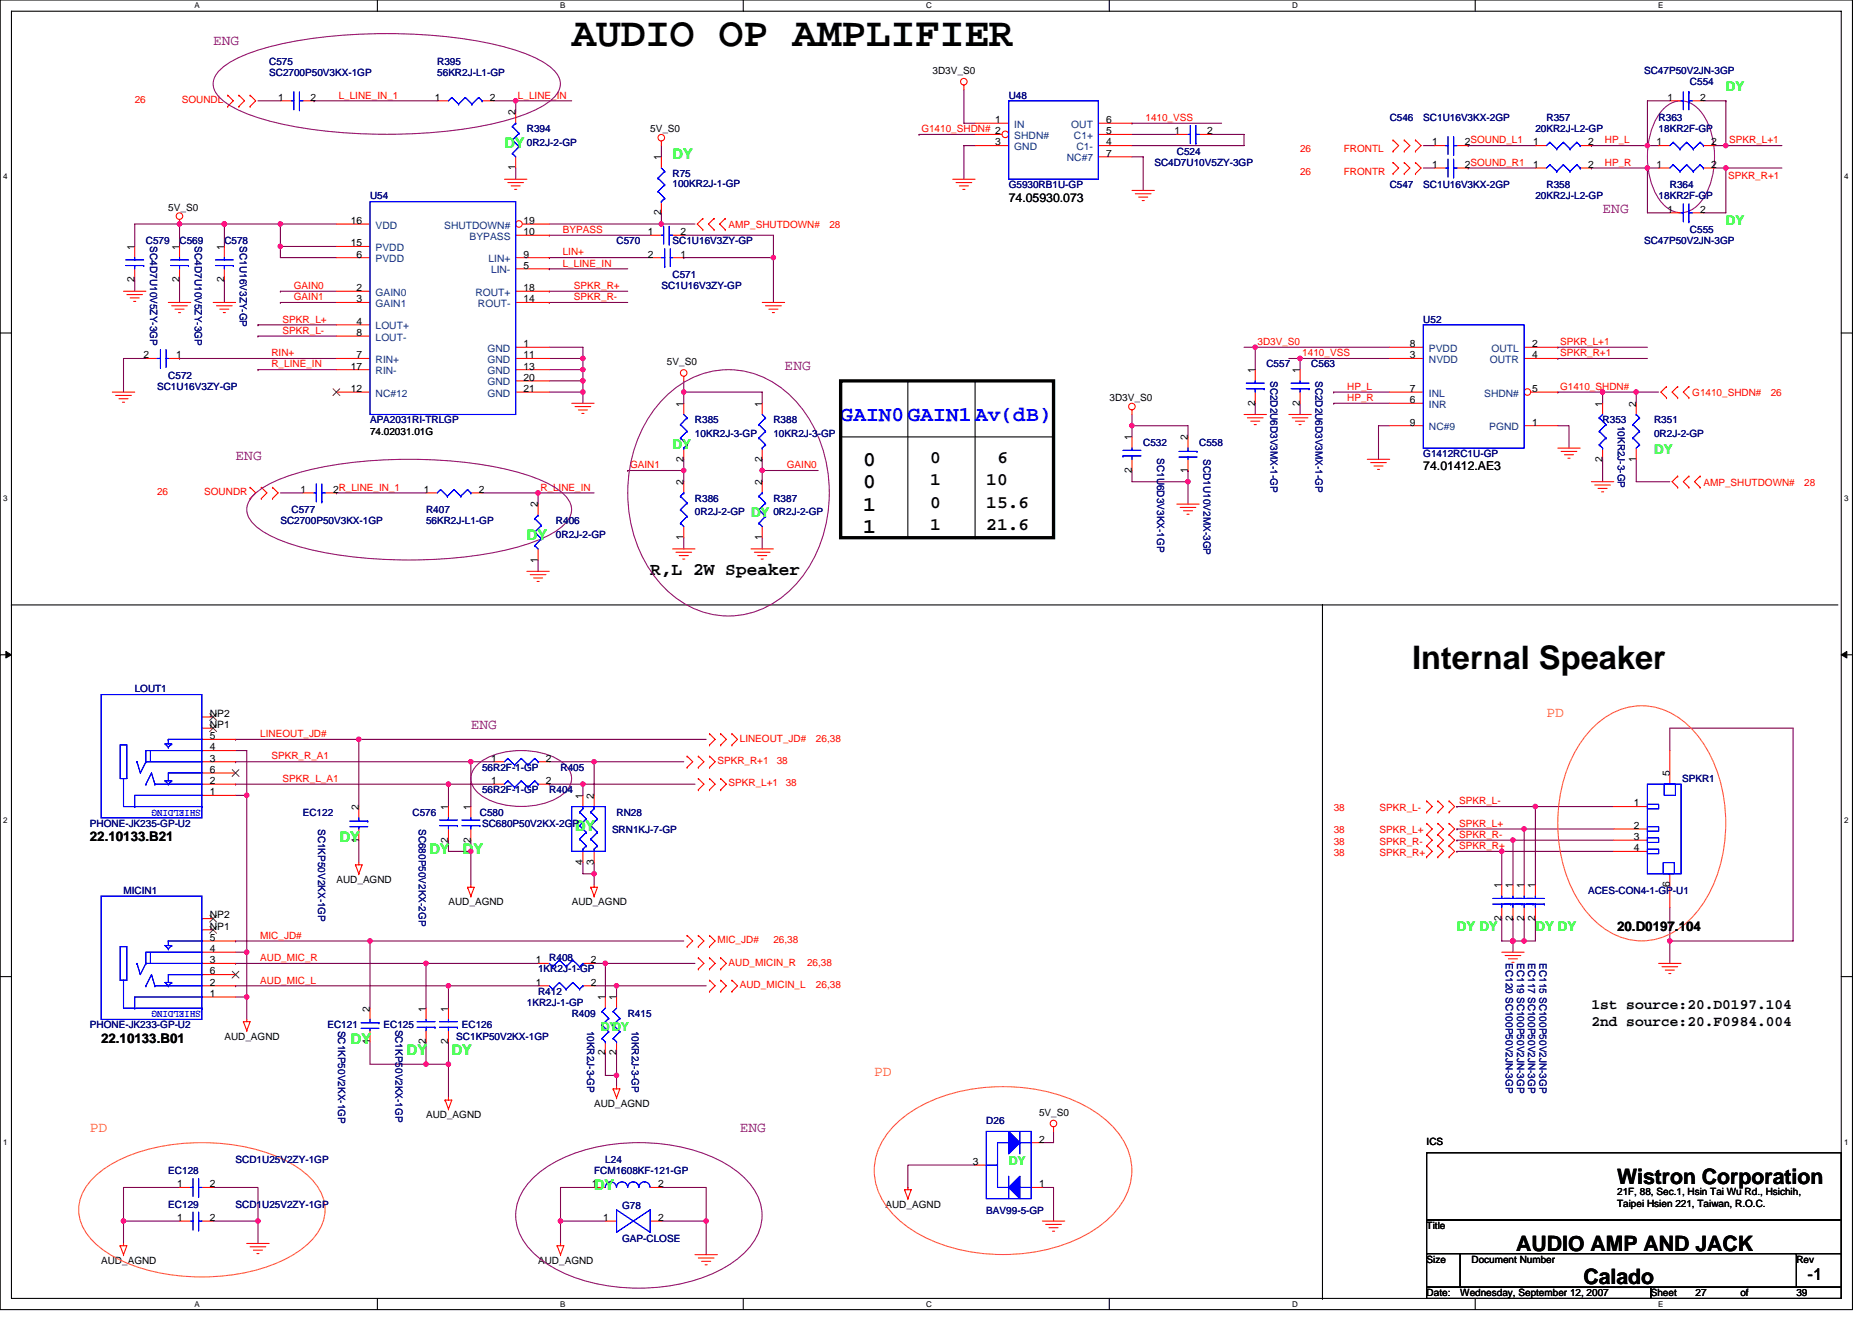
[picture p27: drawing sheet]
<svg xmlns="http://www.w3.org/2000/svg" width="297mm" height="210mm" viewBox="0 0 297 210" stroke-linecap="round" stroke-linejoin="round" font-family="sans-serif">
<defs><g id="words">
<text font-size="6.6" x="90.7" y="7.2">AUDIO OP AMPLIFIER</text>
<text font-size="5.1" x="224.1" y="106.1">Internal Speaker</text>
<text font-size="3.4" fill="#00f" x="133.4" y="66.8">GAIN0GAIN1Av(dB)</text>
<g font-size="3.4">
<text x="136.9" y="73.9">0</text>
<text x="136.9" y="77.5">0</text>
<text x="136.9" y="81">1</text>
<text x="136.9" y="84.6">1</text>
<text x="256.6" y="187.9">Wistron Corporation</text>
<text x="240.6" y="198.5">AUDIO AMP AND JACK</text>
<text x="251.3" y="203.9">Calado</text>
</g>
<g font-size="2.8">
<text x="147.6" y="77">1</text>
<text x="147.6" y="73.5">0</text>
<text x="156.5" y="77">10</text>
<text x="158.3" y="73.5">6</text>
<text x="147.6" y="80.6">0</text>
<text x="156.5" y="80.6">15.6</text>
<text x="147.6" y="84.1">1</text>
<text x="156.5" y="84.1">21.6</text>
<text x="103.2" y="91.2">R,L 2W Speaker</text>
</g>
<text font-size="2.6" x="286.8" y="203.1">-1</text>
<g font-size="2.3" fill="#800080">
<text x="33.8" y="7.2">ENG</text>
<text x="254.3" y="33.8">ENG</text>
<text x="124.5" y="58.7">ENG</text>
<text x="37.4" y="73">ENG</text>
<text x="74.7" y="115.6">ENG</text>
<text x="117.4" y="179.6">ENG</text>
</g>
<g font-size="2.3" fill="#00ff40">
<text x="80" y="23.5">DY</text>
<text x="106.7" y="25.3">DY</text>
<text x="83.6" y="85.7">DY</text>
</g>
<g font-size="2.3" fill="#ff8000">
<text x="245.4" y="113.9">PD</text>
<text x="138.7" y="170.8">PD</text>
<text x="14.3" y="179.6">PD</text>
</g>
<g font-size="2.3" fill="#0f0">
<text x="91.2" y="131.9">DY</text>
<text x="53.9" y="133.7">DY</text>
<text x="68.1" y="135.5">DY</text>
<text x="73.5" y="135.5">DY</text>
<text x="55.7" y="165.7">DY</text>
<text x="64.6" y="167.5">DY</text>
<text x="71.7" y="167.5">DY</text>
<text x="94.3" y="188.8">DY</text>
</g>
<g font-size="2.3">
<text x="252.5" y="160.2">1st source:20.D0197.104</text>
<text x="252.5" y="162.8">2nd source:20.F0984.004</text>
</g>
<g font-size="2.1" fill="#0f0">
<text x="273.9" y="14.4">DY</text>
<text x="273.9" y="35.8">DY</text>
<text x="106.7" y="71.3">DY</text>
<text x="262.5" y="72">DY</text>
<text x="119.2" y="82">DY</text>
<text x="231.2" y="147.8">DY DY</text>
<text x="243.6" y="147.8">DY DY</text>
</g>
<g font-size="2.1">
<text x="14.3" y="133.5">22.10133.B21</text>
<text x="256.6" y="147.8">20.D0197.104</text>
<text x="16" y="165.5">22.10133.B01</text>
</g>
<g font-size="1.9">
<text x="160.1" y="32">74.05930.073</text>
<text x="225.8" y="74.7">74.01412.AE3</text>
</g>
<g font-size="1.9" fill="#00ff40">
<text x="95.3" y="163.6">DY</text>
<text x="97.1" y="163.6">DY</text>
<text x="160.1" y="185">DY</text>
</g>
<g font-size="1.6" fill="#000080">
<text x="42.7" y="10.3">C575</text>
<text x="69.4" y="10.3">R395</text>
<text x="260.9" y="11.7">SC47P50V2JN-3GP</text>
<text x="42.7" y="12.1">SC2700P50V3KX-1GP</text>
<text x="69.4" y="12.1">56KR2J-L1-GP</text>
<text x="160.1" y="15.6">U48</text>
<text x="268.2" y="13.5">C554</text>
<text x="83.6" y="21">R394</text>
<text x="83.6" y="23.1">0R2J-2-GP</text>
<text x="220.5" y="19.2">C546</text>
<text x="225.8" y="19.2">SC1U16V3KX-2GP</text>
<text x="243.6" y="21">20KR2J-L2-GP</text>
<text x="245.4" y="19.2">R357</text>
<text x="263.2" y="19.2">R363</text>
<text x="263.2" y="21">18KR2F-GP</text>
<text x="106.7" y="28.1">R75</text>
<text x="106.7" y="29.7">100KR2J-1-GP</text>
<text x="160.1" y="29.9">G5930RB1U-GP</text>
<text x="183.2" y="26.3">SC4D7U10V5ZY-3GP</text>
<text x="186.7" y="24.5">C524</text>
<text x="220.5" y="29.9">C547</text>
<text x="225.8" y="29.9">SC1U16V3KX-2GP</text>
<text x="245.4" y="29.9">R358</text>
<text x="265" y="29.9">R364</text>
<text x="58.7" y="31.6">U54</text>
<text x="243.6" y="31.6">20KR2J-L2-GP</text>
<text x="263.2" y="31.6">18KR2F-GP</text>
<text x="23.2" y="38.8">C579</text>
<text x="23.8" y="39.1" transform="rotate(90 23.8 39.1)">SC4D7U10V5ZY-3GP</text>
<text x="28.5" y="38.8">C569</text>
<text x="30.9" y="39.1" transform="rotate(90 30.9 39.1)">SC4D7U10V5ZY-3GP</text>
<text x="35.6" y="38.8">C578</text>
<text x="38" y="39.1" transform="rotate(90 38 39.1)">SC1U16V3ZY-GP</text>
<text x="97.8" y="38.8">C570</text>
<text x="106.7" y="38.8">SC1U16V3ZY-GP</text>
<text x="260.9" y="38.8">SC47P50V2JN-3GP</text>
<text x="268.2" y="37">C555</text>
<text x="104.9" y="45.9">SC1U16V3ZY-GP</text>
<text x="106.7" y="44.1">C571</text>
<text x="225.8" y="51.2">U52</text>
<text x="201" y="58.3">C557</text>
<text x="208.1" y="58.3">C563</text>
<text x="24.9" y="61.9">SC1U16V3ZY-GP</text>
<text x="26.7" y="60.1">C572</text>
<text x="201.6" y="60.5" transform="rotate(90 201.6 60.5)">SC2D2U6D3V3MX-1-GP</text>
<text x="208.7" y="60.5" transform="rotate(90 208.7 60.5)">SC2D2U6D3V3MX-1-GP</text>
<text x="58.7" y="67.2">APA2031RI-TRLGP</text>
<text x="110.3" y="67.2">R385</text>
<text x="110.3" y="69.3">10KR2J-3-GP</text>
<text x="122.7" y="67.2">R388</text>
<text x="122.7" y="69.3">10KR2J-3-GP</text>
<text x="181.4" y="70.8">C532</text>
<text x="190.3" y="70.8">C558</text>
<text x="254.3" y="67.2">R353</text>
<text x="256.7" y="67.6" transform="rotate(90 256.7 67.6)">10KR2J-3-GP</text>
<text x="262.5" y="67.2">R351</text>
<text x="262.5" y="69.3">0R2J-2-GP</text>
<text x="183.6" y="72.7" transform="rotate(90 183.6 72.7)">SC1U6D3V3KX-1GP</text>
<text x="190.9" y="72.9" transform="rotate(90 190.9 72.9)">SCD1U10V2MX-3GP</text>
<text x="225.8" y="72.5">G1412RC1U-GP</text>
<text x="44.5" y="83.2">SC2700P50V3KX-1GP</text>
<text x="46.3" y="81.4">C577</text>
<text x="67.6" y="81.4">R407</text>
<text x="67.6" y="83.2">56KR2J-L1-GP</text>
<text x="88.2" y="83.2">R406</text>
<text x="110.3" y="79.7">R386</text>
<text x="110.3" y="81.8">0R2J-2-GP</text>
<text x="122.7" y="79.7">R387</text>
<text x="122.7" y="81.8">0R2J-2-GP</text>
<text x="88.2" y="85.3">0R2J-2-GP</text>
<text x="21.4" y="109.9">LOUT1</text>
<text x="76.5" y="125.9">56R2F-1-GP</text>
<text x="76.5" y="122.3">56R2F-1-GP</text>
<text x="87.2" y="125.9">R404</text>
<text x="88.9" y="122.3">R405</text>
<text x="266.9" y="124.1">SPKR1</text>
<text x="14.3" y="131.2">PHONE-JK235-GP-U2</text>
<text x="48" y="129.4">EC122</text>
<text x="50.5" y="131.6" transform="rotate(90 50.5 131.6)">SC1KP50V2KX-1GP</text>
<text x="65.5" y="129.4">C576</text>
<text x="66.5" y="131.6" transform="rotate(90 66.5 131.6)">SC680P50V2KX-2GP</text>
<text x="76.1" y="129.4">C580</text>
<text x="76.5" y="131.2">SC680P50V2KX-2GP</text>
<text x="97.8" y="129.4">RN28</text>
<text x="97.1" y="132.3">SRN1KJ-7-GP</text>
<text x="19.6" y="141.9">MICIN1</text>
<text x="252" y="141.9">ACES-CON4-1-GP-U1</text>
<text x="85.4" y="154.3">1KR2J-1-GP</text>
<text x="87.2" y="152.5">R408</text>
<text x="238.9" y="152.9" transform="rotate(90 238.9 152.9)">EC120 SC100P50V2JN-3GP</text>
<text x="240.7" y="152.9" transform="rotate(90 240.7 152.9)">EC119 SC100P50V2JN-3GP</text>
<text x="242.5" y="152.9" transform="rotate(90 242.5 152.9)">EC117 SC100P50V2JN-3GP</text>
<text x="244.3" y="152.9" transform="rotate(90 244.3 152.9)">EC115 SC100P50V2JN-3GP</text>
<text x="83.6" y="159.7">1KR2J-1-GP</text>
<text x="85.4" y="157.9">R412</text>
<text x="90.7" y="161.4">R409</text>
<text x="99.6" y="161.4">R415</text>
<text x="14.3" y="163.2">PHONE-JK233-GP-U2</text>
<text x="52" y="163.2">EC121</text>
<text x="53.7" y="163.6" transform="rotate(90 53.7 163.6)">SC1KP50V2KX-1GP</text>
<text x="60.9" y="163.2">EC125</text>
<text x="62.7" y="163.4" transform="rotate(90 62.7 163.4)">SC1KP50V2KX-1GP</text>
<text x="72.4" y="165">SC1KP50V2KX-1GP</text>
<text x="73.3" y="163.2">EC126</text>
<text x="93.2" y="163.6" transform="rotate(90 93.2 163.6)">10KR2J-3-GP</text>
<text x="100.3" y="163.6" transform="rotate(90 100.3 163.6)">10KR2J-3-GP</text>
<text x="156.5" y="178.3">D26</text>
<text x="37.4" y="184.6">SCD1U25V2ZY-1GP</text>
<text x="96.1" y="184.6">L24</text>
<text x="26.7" y="186.3">EC128</text>
<text x="26.7" y="191.7">EC129</text>
<text x="37.4" y="191.7">SCD1U25V2ZY-1GP</text>
<text x="94.3" y="186.3">FCM1608KF-121-GP</text>
<text x="98.7" y="191.8">G78</text>
<text x="98.7" y="197.2">GAP-CLOSE</text>
<text x="156.5" y="192.7">BAV99-5-GP</text>
</g>
<g font-size="1.6">
<text x="148" y="11.7">3D3V_S0</text>
<text x="44.1" y="16">1</text>
<text x="49.3" y="16">2</text>
<text x="69" y="16">1</text>
<text x="77.7" y="16">2</text>
<text x="264.6" y="16">1</text>
<text x="269.8" y="16">2</text>
<text x="81.8" y="18.3" transform="rotate(-90 81.8 18.3)">2</text>
<text x="103.2" y="21">5V_S0</text>
<text x="157.9" y="19.5">1</text>
<text x="157.9" y="23.1">3</text>
<text x="175.5" y="23.1">4</text>
<text x="175.5" y="21.3">5</text>
<text x="175.5" y="19.5">6</text>
<text x="186.4" y="21.3">1</text>
<text x="191.5" y="21.3">2</text>
<text x="227.3" y="23.1">1</text>
<text x="232.4" y="23.1">2SOUND_L1</text>
<text x="243.3" y="23.1">1</text>
<text x="252" y="23.1">2</text>
<text x="262.8" y="23.1">1</text>
<text x="271.5" y="23.1">2</text>
<text x="81.8" y="27.1" transform="rotate(-90 81.8 27.1)">1</text>
<text x="104.9" y="25.4" transform="rotate(-90 104.9 25.4)">1</text>
<text x="175.5" y="24.9">7</text>
<text x="227.3" y="26.6">1</text>
<text x="232.4" y="26.6">2SOUND_R1</text>
<text x="243.3" y="26.6">1</text>
<text x="252" y="26.6">2</text>
<text x="262.8" y="26.6">1</text>
<text x="271.5" y="26.6">2</text>
<text x="26.7" y="33.4">5V_S0</text>
<text x="55.7" y="35.5">16</text>
<text x="83.1" y="35.5">19</text>
<text x="104.9" y="34.2" transform="rotate(-90 104.9 34.2)">2</text>
<text x="264.6" y="33.8">1</text>
<text x="269.8" y="33.8">2</text>
<text x="21.4" y="39.6" transform="rotate(-90 21.4 39.6)">1</text>
<text x="28.5" y="39.6" transform="rotate(-90 28.5 39.6)">1</text>
<text x="35.6" y="39.6" transform="rotate(-90 35.6 39.6)">1</text>
<text x="55.7" y="39.1">15</text>
<text x="56.6" y="40.9">6</text>
<text x="83.1" y="40.9">9</text>
<text x="83.1" y="37.3">10</text>
<text x="102.8" y="40.9">2</text>
<text x="102.8" y="37.3">1</text>
<text x="108" y="40.9">1</text>
<text x="108" y="37.3">2</text>
<text x="21.4" y="44.8" transform="rotate(-90 21.4 44.8)">2</text>
<text x="28.5" y="44.8" transform="rotate(-90 28.5 44.8)">2</text>
<text x="35.6" y="44.8" transform="rotate(-90 35.6 44.8)">2</text>
<text x="56.6" y="46.2">2</text>
<text x="56.6" y="48">3</text>
<text x="83.1" y="48">14</text>
<text x="83.1" y="46.2">18</text>
<text x="83.1" y="42.7">5</text>
<text x="56.6" y="51.5">4</text>
<text x="56.6" y="53.3">8</text>
<text x="22.8" y="56.9">2</text>
<text x="28" y="56.9">1</text>
<text x="55.7" y="58.7">17</text>
<text x="56.6" y="56.9">7</text>
<text x="83.1" y="55.1">1</text>
<text x="83.1" y="58.7">13</text>
<text x="83.1" y="56.9">11</text>
<text x="105.8" y="58">5V_S0</text>
<text x="199.2" y="59.2" transform="rotate(-90 199.2 59.2)">1</text>
<text x="206.3" y="59.2" transform="rotate(-90 206.3 59.2)">1</text>
<text x="223.7" y="56.9">3</text>
<text x="223.7" y="55.1">8</text>
<text x="243.1" y="55.1">2</text>
<text x="243.1" y="56.9">4</text>
<text x="55.7" y="62.2">12</text>
<text x="83.1" y="60.4">20</text>
<text x="83.1" y="62.2">21</text>
<text x="108.5" y="64.5" transform="rotate(-90 108.5 64.5)">1</text>
<text x="120.9" y="64.5" transform="rotate(-90 120.9 64.5)">1</text>
<text x="176.1" y="63.6">3D3V_S0</text>
<text x="199.2" y="64.4" transform="rotate(-90 199.2 64.4)">2</text>
<text x="206.3" y="64.4" transform="rotate(-90 206.3 64.4)">2</text>
<text x="223.7" y="64">6</text>
<text x="223.7" y="62.2">7</text>
<text x="243.1" y="62.2">5</text>
<text x="254.3" y="64.5" transform="rotate(-90 254.3 64.5)">1</text>
<text x="259.6" y="64.5" transform="rotate(-90 259.6 64.5)">2</text>
<text x="58.7" y="69">74.02031.01G</text>
<text x="179.6" y="69.9" transform="rotate(-90 179.6 69.9)">1</text>
<text x="188.5" y="69.9" transform="rotate(-90 188.5 69.9)">2</text>
<text x="223.7" y="67.5">9</text>
<text x="243.1" y="67.5">1</text>
<text x="108.5" y="77" transform="rotate(-90 108.5 77)">2</text>
<text x="108.5" y="73.3" transform="rotate(-90 108.5 73.3)">2</text>
<text x="120.9" y="77" transform="rotate(-90 120.9 77)">2</text>
<text x="120.9" y="73.3" transform="rotate(-90 120.9 73.3)">2</text>
<text x="179.6" y="75.1" transform="rotate(-90 179.6 75.1)">2</text>
<text x="188.5" y="75.1" transform="rotate(-90 188.5 75.1)">1</text>
<text x="254.3" y="73.3" transform="rotate(-90 254.3 73.3)">2</text>
<text x="259.6" y="73.3" transform="rotate(-90 259.6 73.3)">1</text>
<text x="47.7" y="78.2">1</text>
<text x="52.8" y="78.2">2R_LINE_IN_1</text>
<text x="67.2" y="78.2">1</text>
<text x="76" y="78.2">2</text>
<text x="85.4" y="80.5" transform="rotate(-90 85.4 80.5)">2</text>
<text x="85.4" y="89.3" transform="rotate(-90 85.4 89.3)">1</text>
<text x="108.5" y="85.7" transform="rotate(-90 108.5 85.7)">1</text>
<text x="120.9" y="85.7" transform="rotate(-90 120.9 85.7)">1</text>
<text x="33.3" y="113.8">NP2</text>
<text x="33.3" y="117.3">5</text>
<text x="33.3" y="119.1">4</text>
<text x="33.3" y="115.5">NP1</text>
<text x="33.3" y="124.4">2</text>
<text x="33.3" y="120.9">3</text>
<text x="33.3" y="122.7">6</text>
<text x="77.9" y="124.4">1</text>
<text x="77.9" y="120.9">1</text>
<text x="86.6" y="124.4">2</text>
<text x="86.6" y="120.9">2</text>
<text x="264.9" y="123.2" transform="rotate(-90 264.9 123.2)">5</text>
<text x="33.3" y="126.2">1</text>
<text x="56.9" y="128.5" transform="rotate(-90 56.9 128.5)">2</text>
<text x="71.1" y="128.5" transform="rotate(-90 71.1 128.5)">1</text>
<text x="74.7" y="128.5" transform="rotate(-90 74.7 128.5)">1</text>
<text x="92.5" y="126.8" transform="rotate(-90 92.5 126.8)">1</text>
<text x="94.3" y="126.8" transform="rotate(-90 94.3 126.8)">2</text>
<text x="259.3" y="131.6">2</text>
<text x="259.3" y="128">1</text>
<text x="56.9" y="133.7" transform="rotate(-90 56.9 133.7)">1</text>
<text x="71.1" y="133.7" transform="rotate(-90 71.1 133.7)">2</text>
<text x="74.7" y="133.7" transform="rotate(-90 74.7 133.7)">2</text>
<text x="92.5" y="137.3" transform="rotate(-90 92.5 137.3)">4</text>
<text x="94.3" y="137.3" transform="rotate(-90 94.3 137.3)">3</text>
<text x="259.3" y="135.1">4</text>
<text x="259.3" y="133.3">3</text>
<text x="53.4" y="140.1">AUD_AGND</text>
<text x="71.2" y="143.7">AUD_AGND</text>
<text x="90.7" y="143.7">AUD_AGND</text>
<text x="238.3" y="141" transform="rotate(-90 238.3 141)">1</text>
<text x="240" y="141" transform="rotate(-90 240 141)">1</text>
<text x="241.8" y="141" transform="rotate(-90 241.8 141)">1</text>
<text x="243.6" y="141" transform="rotate(-90 243.6 141)">1</text>
<text x="264.9" y="140.8" transform="rotate(-90 264.9 140.8)">6</text>
<text x="33.3" y="149.3">5</text>
<text x="33.3" y="147.6">NP1</text>
<text x="33.3" y="145.8">NP2</text>
<text x="238.3" y="146.2" transform="rotate(-90 238.3 146.2)">2</text>
<text x="240" y="146.2" transform="rotate(-90 240 146.2)">2</text>
<text x="241.8" y="146.2" transform="rotate(-90 241.8 146.2)">2</text>
<text x="243.6" y="146.2" transform="rotate(-90 243.6 146.2)">2</text>
<text x="33.3" y="151.1">4</text>
<text x="33.3" y="152.9">3</text>
<text x="33.3" y="154.7">6</text>
<text x="85" y="152.9">1</text>
<text x="93.7" y="152.9">2</text>
<text x="33.3" y="158.2">1</text>
<text x="33.3" y="156.4">2</text>
<text x="58.7" y="160.5" transform="rotate(-90 58.7 160.5)">2</text>
<text x="67.6" y="160.5" transform="rotate(-90 67.6 160.5)">1</text>
<text x="71.1" y="160.5" transform="rotate(-90 71.1 160.5)">1</text>
<text x="85" y="156.4">1</text>
<text x="93.7" y="156.4">2</text>
<text x="96" y="158.8" transform="rotate(-90 96 158.8)">1</text>
<text x="97.8" y="158.8" transform="rotate(-90 97.8 158.8)">1</text>
<text x="35.6" y="165">AUD_AGND</text>
<text x="58.7" y="165.7" transform="rotate(-90 58.7 165.7)">1</text>
<text x="67.6" y="165.7" transform="rotate(-90 67.6 165.7)">2</text>
<text x="71.1" y="165.7" transform="rotate(-90 71.1 165.7)">2</text>
<text x="96" y="167.5" transform="rotate(-90 96 167.5)">2</text>
<text x="97.8" y="167.5" transform="rotate(-90 97.8 167.5)">2</text>
<text x="67.6" y="177.4">AUD_AGND</text>
<text x="94.3" y="175.7">AUD_AGND</text>
<text x="164.9" y="177.1">5V_S0</text>
<text x="154.4" y="184.9">3</text>
<text x="164.9" y="181.3">2</text>
<text x="226.4" y="181.7">ICS</text>
<text x="28.1" y="188.4">1</text>
<text x="33.3" y="188.4">2</text>
<text x="93.9" y="188.4">1</text>
<text x="104.4" y="188.4">2</text>
<text x="140.5" y="191.7">AUD_AGND</text>
<text x="164.9" y="188.4">1</text>
<text x="256.6" y="189.7">21F, 88, Sec.1, Hsin Tai Wu Rd., Hsichih,</text>
<text x="256.6" y="191.5">Taipei Hsien 221, Taiwan, R.O.C.</text>
<text x="28.1" y="193.8">1</text>
<text x="33.3" y="193.8">2</text>
<text x="95.7" y="193.8">1</text>
<text x="104.4" y="193.8">2</text>
<text x="226.4" y="195.1">Title</text>
<text x="16" y="200.6">AUD_AGND</text>
<text x="85.4" y="200.6">AUD_AGND</text>
<text x="226.4" y="200.4">Size</text>
<text x="233.5" y="200.4">Document Number</text>
<text x="285" y="200.4">Rev</text>
<text x="226.4" y="205.7">Date:</text>
<text x="231.7" y="205.7">Wednesday, September 12, 2007</text>
<text x="261.9" y="205.7">Sheet</text>
<text x="269" y="205.7">27</text>
<text x="276.2" y="205.7">of</text>
<text x="285" y="205.7">39</text>
</g>
<g font-size="1.6" fill="#f00">
<text x="21.4" y="16.4">26</text>
<text x="28.8" y="16.4">SOUNDL</text>
<text x="53.7" y="15.6">L_LINE_IN_1</text>
<text x="82.2" y="15.6">L_LINE_IN</text>
<text x="146.2" y="21">G1410_SHDN# 2</text>
<text x="181.8" y="19.2">1410_VSS</text>
<text x="254.7" y="22.8">HP_L</text>
<text x="274.4" y="22.8">SPKR_L+1</text>
<text x="206.3" y="24.2">26</text>
<text x="206.3" y="27.7">26</text>
<text x="213.2" y="24.2">FRONTL</text>
<text x="213.2" y="27.7">FRONTR</text>
<text x="254.7" y="26.3">HP_R</text>
<text x="274.2" y="28.4">SPKR_R+1</text>
<text x="89.3" y="40.5">LIN+</text>
<text x="89.3" y="37">BYPASS</text>
<text x="115.6" y="36.3">AMP_SHUTDOWN#</text>
<text x="131.6" y="36.3">28</text>
<text x="46.6" y="45.9">GAIN0</text>
<text x="46.6" y="47.6">GAIN1</text>
<text x="89.3" y="42.3">L_LINE_IN</text>
<text x="91.1" y="45.9">SPKR_R+</text>
<text x="91.1" y="47.6">SPKR_R-</text>
<text x="44.8" y="51.2">SPKR_L+</text>
<text x="44.8" y="53">SPKR_L-</text>
<text x="43.1" y="56.5">RIN+</text>
<text x="43.1" y="58.3">R_LINE_IN</text>
<text x="199.5" y="54.8">3D3V_S0</text>
<text x="206.6" y="56.5">1410_VSS</text>
<text x="247.5" y="54.8">SPKR_L+1</text>
<text x="247.5" y="56.5">SPKR_R+1</text>
<text x="213.8" y="63.6">HP_R</text>
<text x="213.8" y="61.9">HP_L</text>
<text x="247.5" y="61.9">G1410_SHDN#</text>
<text x="268.5" y="62.9">G1410_SHDN#</text>
<text x="281" y="62.9">26</text>
<text x="85.7" y="77.9">R_LINE_IN</text>
<text x="100" y="74.3">GAIN1</text>
<text x="124.9" y="74.3">GAIN0</text>
<text x="270.3" y="77.2">AMP_SHUTDOWN#</text>
<text x="286.3" y="77.2">28</text>
<text x="24.9" y="78.6">26</text>
<text x="32.4" y="78.6">SOUNDR</text>
<text x="41.3" y="117">LINEOUT_JD#</text>
<text x="117.4" y="117.7">LINEOUT_JD#</text>
<text x="129.5" y="117.7">26,38</text>
<text x="43.1" y="120.5">SPKR_R_A1</text>
<text x="44.8" y="124.1">SPKR_L_A1</text>
<text x="113.8" y="121.3">SPKR_R+1</text>
<text x="115.6" y="124.8">SPKR_L+1</text>
<text x="123.2" y="121.3">38</text>
<text x="124.7" y="124.8">38</text>
<text x="211.6" y="128.7">38</text>
<text x="218.9" y="128.7">SPKR_L-</text>
<text x="231.5" y="131.2">SPKR_L+</text>
<text x="231.5" y="127.7">SPKR_L-</text>
<text x="211.6" y="132.3">38</text>
<text x="211.6" y="134">38</text>
<text x="211.6" y="135.8">38</text>
<text x="218.9" y="132.3">SPKR_L+</text>
<text x="218.9" y="134">SPKR_R-</text>
<text x="218.9" y="135.8">SPKR_R+</text>
<text x="231.5" y="133">SPKR_R-</text>
<text x="231.5" y="134.8">SPKR_R+</text>
<text x="41.3" y="149">MIC_JD#</text>
<text x="113.8" y="149.7">MIC_JD#</text>
<text x="122.7" y="149.7">26,38</text>
<text x="41.3" y="152.5">AUD_MIC_R</text>
<text x="115.6" y="153.3">AUD_MICIN_R</text>
<text x="128.1" y="153.3">26,38</text>
<text x="41.3" y="156.1">AUD_MIC_L</text>
<text x="117.4" y="156.8">AUD_MICIN_L</text>
<text x="129.5" y="156.8">26,38</text>
</g>
<g font-size="1.6" fill="#004080">
<text x="160.9" y="20.3">IN</text>
<text x="160.9" y="22.1">SHDN#</text>
<text x="160.9" y="23.8">GND</text>
<text x="170" y="20.3">OUT</text>
<text x="170.4" y="22.1">C1+</text>
<text x="170.8" y="23.8">C1-</text>
<text x="169.3" y="25.6">NC#7</text>
<text x="59.6" y="41.6">PVDD</text>
<text x="59.6" y="36.3">VDD</text>
<text x="59.6" y="39.8">PVDD</text>
<text x="70.5" y="36.3">SHUTDOWN#</text>
<text x="74.5" y="38.1">BYPASS</text>
<text x="77.5" y="41.6">LIN+</text>
<text x="59.6" y="46.9">GAIN0</text>
<text x="75.4" y="46.9">ROUT+</text>
<text x="77.9" y="43.4">LIN-</text>
<text x="59.6" y="48.7">GAIN1</text>
<text x="59.6" y="52.3">LOUT+</text>
<text x="75.8" y="48.7">ROUT-</text>
<text x="59.6" y="57.6">RIN+</text>
<text x="59.6" y="54.1">LOUT-</text>
<text x="59.6" y="59.4">RIN-</text>
<text x="77.4" y="55.8">GND</text>
<text x="77.4" y="59.4">GND</text>
<text x="77.4" y="57.6">GND</text>
<text x="226.7" y="57.6">NVDD</text>
<text x="226.7" y="55.8">PVDD</text>
<text x="236.4" y="57.6">OUTR</text>
<text x="236.7" y="55.8">OUTL</text>
<text x="59.6" y="62.9">NC#12</text>
<text x="77.4" y="61.2">GND</text>
<text x="77.4" y="62.9">GND</text>
<text x="226.7" y="64.7">INR</text>
<text x="226.7" y="62.9">INL</text>
<text x="235.5" y="62.9">SHDN#</text>
<text x="226.7" y="68.3">NC#9</text>
<text x="236.3" y="68.3">PGND</text>
</g>
<g font-size="1.6" fill="#00f">
<text x="31.9" y="128.5" transform="rotate(180 31.9 128.5)">SHIELDING</text>
<text x="31.9" y="160.5" transform="rotate(180 31.9 160.5)">SHIELDING</text>
</g>
<g font-size="1.3">
<text x="30.8" y="1.3">A</text>
<text x="88.9" y="1.3">B</text>
<text x="147" y="1.3">C</text>
<text x="205" y="1.3">D</text>
<text x="263.1" y="1.3">E</text>
<text x=".5" y="28.4">4</text>
<text x="292.6" y="28.4">4</text>
<text x=".5" y="79.5">3</text>
<text x="292.6" y="79.5">3</text>
<text x=".5" y="130.6">2</text>
<text x="292.6" y="130.6">2</text>
<text x=".5" y="181.7">1</text>
<text x="292.6" y="181.7">1</text>
<text x="30.8" y="207.4">A</text>
<text x="88.9" y="207.4">B</text>
<text x="147" y="207.4">C</text>
<text x="205" y="207.4">D</text>
<text x="263.1" y="207.4">E</text>
</g>
</g></defs>
<path d="M0 0h293.9v207.9h-293.9zM1.8 1.8h290.4v204.3h-290.4z" fill="none" stroke="#000" stroke-width=".17"/>
<g fill="#fff">
<path d="M30.8 .2h.9v1.4h-.9z"/>
<path d="M30.8 206.3h.9v1.4h-.9z"/>
</g>
<path d="M59.9 0v1.8M59.9 206.1v1.8" fill="none" stroke="#000" stroke-width=".17"/>
<g fill="#fff">
<path d="M88.9 .2h.8v1.4h-.8z"/>
<path d="M88.9 206.3h.8v1.4h-.8z"/>
</g>
<path d="M117.9 0v1.8M117.9 206.1v1.8" fill="none" stroke="#000" stroke-width=".17"/>
<g fill="#fff">
<path d="M147 .2h.9v1.4h-.9z"/>
<path d="M147 206.3h.9v1.4h-.9z"/>
</g>
<path d="M176 0v1.8M176 206.1v1.8" fill="none" stroke="#000" stroke-width=".17"/>
<g fill="#fff">
<path d="M205 .2h.9v1.4h-.9z"/>
<path d="M205 206.3h.9v1.4h-.9z"/>
</g>
<path d="M234.1 0v1.8M234.1 206.1v1.8" fill="none" stroke="#000" stroke-width=".17"/>
<g fill="#fff">
<path d="M263.1 .2h.8v1.4h-.8z"/>
<path d="M263.1 206.3h.8v1.4h-.8z"/>
<path d="M.5 27.3h.7v1.4h-.7z"/>
<path d="M292.6 27.3h.7v1.4h-.7z"/>
<path d="M.5 78.4h.7v1.4h-.7z"/>
<path d="M292.6 78.4h.7v1.4h-.7z"/>
</g>
<path d="M0 52.9h1.8M292.2 52.9h1.7" fill="none" stroke="#000" stroke-width=".17"/>
<g fill="#fff">
<path d="M.5 129.5h.7v1.4h-.7z"/>
<path d="M292.6 129.5h.7v1.4h-.7z"/>
</g>
<path d="M0 103.9h1.8M292.2 103.9h1.7" fill="none" stroke="#000" stroke-width=".17"/>
<path d="M.9 103.4l.9 .5-.9 .5zM292.2 103.9l.8-.5v1z" fill="#000" stroke="#000" stroke-width=".16"/>
<g fill="#fff">
<path d="M.5 180.5h.7v1.4h-.7z"/>
<path d="M292.6 180.5h.7v1.4h-.7z"/>
</g>
<g fill="none" stroke="#000" stroke-width=".17">
<path d="M133.4 69.3h33.8M144.1 60.5v24.8M154.7 60.5v24.8M167.2 69.3h.1M1.8 96h.1M1.8 96h289.8M154.7 85.3h.1M209.8 96v110.2M0 155h1.8M292.2 155h1.7M226.4 199h5.3v5.3h-5.3zM226.4 183h65.8v10.6h-65.8z"/>
<path d="M226.4 193.6h65.8v5.4h-65.8zM231.7 199h53.3v5.3h-53.3zM285 199h7.2v5.3h-7.2zM226.4 204.3h35.5v1.8h-35.5zM261.9 204.3h30.3v1.8h-30.3z"/>
</g>
<g fill="none" stroke="#800040" stroke-width=".17">
<path d="M40.9 16h3.6M49.8 16h.1M49.8 16h19.6M78.3 16h3.5v1.8M81.8 16h.1M81.8 16h8.9M152.9 14.2v5.4h1.8M179.6 19.6h.1M179.6 19.6h14.2M265 16h-3.6v7.1M270.3 16h3.6M273.9 16h.1"/>
<path d="M273.9 16v7.1M28.5 35.6h-7.1v3.5M28.5 35.6v3.5M28.5 35.6h7.1M35.6 35.6h.1M35.6 35.6h8.9v3.5M35.6 35.6v3.5M44.5 39.1h.1M44.5 35.6h.1M44.5 39.1v1.8h8.9M44.5 39.1h8.9M44.5 35.6h8.9"/>
<path d="M81.8 26.7v1.7M87.2 37.3h.1M87.2 37.3h16M104.9 35.6h.1M104.9 23.1v1.8M104.9 33.8v1.8h-17.7M104.9 35.6h5.4M108.5 37.3h14.2v3.6M145.8 21.3h.1M145.8 21.3h8.9M154.7 23.1h-1.8v5.3M179.6 21.3h7.1"/>
<path d="M179.6 24.9h1.8v5.3M192.1 21.3h5.3v1.8h-17.8M225.8 23.1h1.8M225.8 26.7h1.8M233 26.7h.1M233 23.1h.1M233 26.7h10.6M233 23.1h10.6M252.5 26.7h.1M252.5 23.1h.1M252.5 26.7h10.7M252.5 23.1h10.7"/>
<path d="M261.4 26.7h.1M261.4 23.1h.1M261.4 26.7v7.1h3.6M272.1 23.1h1.8M272.1 26.7h1.8M273.9 26.7h8.8M273.9 26.7v7.1h-3.6M273.9 26.7h.1M273.9 23.1h.1M273.9 23.1h8.8M21.4 44.4v1.8M23.2 56.9h-3.6v5.3"/>
<path d="M28.5 44.4v3.6M28.5 56.9h.1M28.5 56.9h24.9M35.6 44.4v3.6M40.9 58.7h.1M40.9 51.6h.1M40.9 53.3h.1M40.9 58.7h12.5M40.9 51.6h12.5M40.9 53.3h12.5M44.5 46.2h.1M44.5 48h.1"/>
<path d="M44.5 46.2h8.9M44.5 48h8.9M87.2 46.2h.1M87.2 58.7h5.3M87.2 55.1h5.3v1.8M87.2 56.9h5.3M87.2 48h.1M87.2 42.7h.1M87.2 40.9h.1M87.2 40.9h16M87.2 46.2h12.4M87.2 48h12.4"/>
<path d="M87.2 42.7h12.4M92.5 58.7h.1M92.5 56.9h.1M92.5 56.9v7.1M108.5 40.9h.1M108.5 40.9h14.2M122.7 40.9v7.1M197.4 55.1h1.8v3.6M199.2 55.1h.1M199.2 55.1h21.3M204.5 56.9h1.8v1.8M206.3 56.9h.1"/>
<path d="M206.3 56.9h14.2M247.2 55.1h.1M247.2 56.9h.1M247.2 56.9h14.2M247.2 55.1h14.2M44.5 78.2h3.5M53.4 78.2h.1M53.4 78.2h14.2M76.5 78.2h8.9v1.8M85.4 78.2h.1M85.4 78.2h8.9M87.2 62.2h5.3"/>
<path d="M87.2 60.5h5.3M92.5 62.2h.1M92.5 60.5h.1M99.6 74.7h.1M99.6 74.7h8.9M108.5 62.2h.1M108.5 72.9v1.8M108.5 62.2h12.4v1.8M108.5 60.5v1.7M108.5 74.7v1.8M108.5 62.2v1.8M120.9 74.7v1.8"/>
<path d="M120.9 74.7h.1M120.9 72.9v1.8M120.9 74.7h8.9M179.6 74.7v1.8h8.9v3.5M179.6 67.6v1.7M179.6 67.6h.1M179.6 67.6h8.9v1.7M179.6 65.8v1.8M188.5 74.7h.1M188.5 74.7v1.8M199.2 64v1.8M206.3 64v1.8"/>
<path d="M211.6 64h.1M211.6 62.2h.1M211.6 64h8.9M211.6 62.2h8.9M220.5 67.6h-1.8v5.3M247.2 67.6h1.8v3.5M247.2 62.2h.1M247.2 62.2h12.4M254.3 72.9v3.6M254.3 62.2h.1M254.3 62.2v1.8M259.6 62.2h.1"/>
<path d="M259.6 62.2h3.6M259.6 72.9v3.6h5.4M259.6 62.2v1.8M85.4 88.9v1.8M108.5 85.3v1.8M120.9 85.3v1.8M37.4 117.3h.1M37.4 119.1h1.8v7.1M37.4 117.3h19.5M56.9 117.3h55.2M56.9 117.3h.1M56.9 117.3v10.7"/>
<path d="M265 119.1v-3.5h19.5v33.8h-19.5M37.4 124.5h.1M37.4 120.9h.1M37.4 126.2h1.8M37.4 124.5h33.8M37.4 120.9h37.3M39.2 126.2h.1M39.2 126.2v32M56.9 133.3v3.6M71.2 133.3v1.8h3.5M71.2 124.5h7.1M71.2 124.5h.1"/>
<path d="M71.2 124.5v3.5M74.7 135.1h.1M74.7 120.9h.1M74.7 133.3v1.8M74.7 120.9h3.6M74.7 120.9v7.1M74.7 135.1v5.4M87.2 120.9h7.1M87.2 124.5h.1M87.2 124.5h5.3M92.5 136.9v1.8h1.8M92.5 124.5h17.8"/>
<path d="M92.5 124.5v1.7M94.3 136.9v1.8M94.3 138.7h.1M94.3 120.9h.1M94.3 120.9v5.3M94.3 120.9h14.2M94.3 138.7v1.8M231.2 131.6h10.6v8.9M231.2 131.6h.1M231.2 133.3h8.9v7.2M231.2 133.3h.1M231.2 135.1h7.1v5.4"/>
<path d="M231.2 135.1h.1M231.2 128h.1M231.2 128h24.9M238.3 135.1h.1M238.3 135.1h17.8M240.1 133.3h.1M240.1 133.3h16M241.8 131.6h.1M241.8 131.6h14.3M243.6 128h.1M243.6 128v12.5M37.4 158.2h1.8"/>
<path d="M37.4 156.5h.1M37.4 152.9h.1M37.4 149.4h.1M37.4 151.1h1.8M37.4 149.4h21.3M37.4 156.5h33.8M37.4 152.9h30.2M39.2 151.1h.1M39.2 158.2v3.6M58.7 149.4h49.8M58.7 149.4h.1M58.7 149.4v10.6"/>
<path d="M67.6 152.9h17.8M67.6 152.9h.1M67.6 152.9v7.1M71.2 156.5h.1M71.2 156.5h14.2M71.2 156.5v3.5M94.3 152.9h1.8M94.3 156.5h3.5M96.1 152.9h.1M96.1 152.9h14.2M96.1 152.9v5.3M97.8 156.5h.1"/>
<path d="M97.8 156.5h14.3M97.8 156.5v1.7M238.3 145.8v3.6h1.8M240.1 149.4h.1M240.1 145.8h.1M240.1 145.8v5.3M240.1 149.4h1.7M241.8 145.8h.1M241.8 145.8v3.6M243.6 145.8v3.6h-1.8M265 149.4h.1M265 149.4v3.5"/>
<path d="M265 144v5.4M58.7 165.4v3.5h8.9M67.6 168.9h.1M67.6 165.4v3.5M67.6 168.9h3.6M71.2 168.9h.1M71.2 165.4v3.5M71.2 168.9v5.3M96.1 167.1v3.6h1.7v-3.6M97.8 170.7h.1M97.8 170.7v1.8M167.2 179.6v1.8h-1.8"/>
<path d="M19.6 193.8h.1M19.6 193.8v3.6M19.6 193.8h8.9M28.5 188.5h-8.9v5.3M33.8 188.5h7.1v5.3M33.8 193.8h7.1M40.9 193.8h.1M40.9 193.8v3.6M88.9 197.4h.1M94.3 188.5h-5.4v5.3M96.1 193.8h-7.2v3.6M104.9 188.5h7.2v5.3"/>
<path d="M104.9 193.8h7.2M112.1 193.8h.1M112.1 193.8v5.3M144.1 188.5h.1M154.7 184.9h-10.6v3.6M165.4 188.5h1.8v5.3"/>
</g>
<g fill="#f0f" stroke="#f0f" stroke-width=".17">
<circle cx="241.8" cy="131.6" r=".35"/>
<circle cx="240.1" cy="149.3" r=".35"/>
<circle cx="241.8" cy="149.3" r=".35"/>
<circle cx="240.1" cy="133.3" r=".35"/>
<circle cx="81.8" cy="16" r=".35"/>
<circle cx="85.4" cy="78.2" r=".35"/>
<circle cx="122.7" cy="40.9" r=".35"/>
<circle cx="92.5" cy="62.2" r=".35"/>
<circle cx="92.5" cy="60.4" r=".35"/>
<circle cx="92.5" cy="58.7" r=".35"/>
<circle cx="92.5" cy="56.9" r=".35"/>
<circle cx="44.5" cy="39.1" r=".35"/>
<circle cx="44.5" cy="35.5" r=".35"/>
<circle cx="35.6" cy="35.5" r=".35"/>
<circle cx="104.9" cy="35.5" r=".35"/>
<circle cx="108.5" cy="62.2" r=".35"/>
<circle cx="120.9" cy="74.7" r=".35"/>
<circle cx="108.5" cy="74.7" r=".35"/>
<circle cx="243.6" cy="128" r=".35"/>
<circle cx="238.3" cy="135.1" r=".35"/>
<circle cx="188.5" cy="76.4" r=".35"/>
<circle cx="179.6" cy="67.6" r=".35"/>
<circle cx="261.4" cy="26.7" r=".35"/>
<circle cx="273.8" cy="23.1" r=".35"/>
<circle cx="261.4" cy="23.1" r=".35"/>
<circle cx="273.8" cy="26.7" r=".35"/>
<circle cx="28.5" cy="35.5" r=".35"/>
<circle cx="39.1" cy="158.2" r=".35"/>
<circle cx="39.1" cy="151.1" r=".35"/>
<circle cx="94.3" cy="138.7" r=".35"/>
<circle cx="74.7" cy="135.1" r=".35"/>
<circle cx="94.3" cy="120.9" r=".35"/>
<circle cx="74.7" cy="120.9" r=".35"/>
<circle cx="71.1" cy="124.4" r=".35"/>
<circle cx="67.6" cy="168.9" r=".35"/>
<circle cx="97.8" cy="156.5" r=".35"/>
<circle cx="96" cy="152.9" r=".35"/>
<circle cx="71.1" cy="168.9" r=".35"/>
<circle cx="97.8" cy="170.7" r=".35"/>
<circle cx="67.6" cy="152.9" r=".35"/>
<circle cx="71.1" cy="156.5" r=".35"/>
<circle cx="58.7" cy="149.3" r=".35"/>
<circle cx="56.9" cy="117.3" r=".35"/>
<circle cx="92.5" cy="124.4" r=".35"/>
<circle cx="264.9" cy="149.3" r=".35"/>
<circle cx="39.1" cy="126.2" r=".35"/>
<circle cx="199.2" cy="55.1" r=".35"/>
<circle cx="206.3" cy="56.9" r=".35"/>
<circle cx="254.3" cy="62.2" r=".35"/>
<circle cx="259.6" cy="62.2" r=".35"/>
<circle cx="112" cy="193.8" r=".35"/>
<circle cx="88.9" cy="193.8" r=".35"/>
<circle cx="19.6" cy="193.8" r=".35"/>
<circle cx="40.9" cy="193.8" r=".35"/>
</g>
<g fill="none" stroke="#f00" stroke-width=".17">
<path d="M36.1 16.9h.1M36.1 15.1h.1M36.1 15.1l.9 .9-.9 .9M37.9 15.1h.1M37.9 16.9h.1M37.9 15.1l.9 .9-.9 .9M39.7 16.9h.1M39.7 15.1h.1M39.7 15.1l.9 .9-.9 .9M152.9 13.5v.7M28.5 34.8v.8M28.5 39.1v1.8"/>
<path d="M35.6 39.1v1.8M80 28.4h3.6M80.6 29h2.5M81.1 29.5h1.4M81.7 30.1h.3M104.9 22.4v.7M111.5 36.4h.1M111.5 34.7h.1M111.5 34.7l-.9 .9 .9 .8M113.3 34.7h.1M113.3 36.4h.1M113.3 34.7l-.9 .9 .9 .8"/>
<path d="M115.1 36.4h.1M115.1 34.7h.1M115.1 34.7l-.9 .9 .9 .8M151.2 28.4h3.5M151.7 29h2.5M152.2 29.5h1.5M152.8 30.1h.3M179.6 30.2h3.6M180.1 30.8h2.5M180.7 31.3h1.4M181.2 31.8h.4M221 22.2h.1"/>
<path d="M221 24h.1M221 25.8h.1M221 27.6h.1M221 22.2l.9 .9-.9 .9M221 25.8l.9 .9-.9 .9M222.8 24h.1M222.8 22.2h.1M222.8 27.6h.1M222.8 25.8h.1M222.8 22.2l.9 .9-.9 .9M222.8 25.8l.9 .9-.9 .9M224.6 22.2h.1"/>
<path d="M224.6 24h.1M224.6 25.8h.1M224.6 27.6h.1M224.6 25.8l.9 .9-.9 .9M224.6 22.2l.9 .9-.9 .9M19.6 46.2h3.6M20.1 46.8h2.5M20.7 47.3h1.4M21.2 47.8h.3M26.7 48h3.6M27.2 48.5h2.5M27.8 49.1h1.4"/>
<path d="M28.3 49.6h.4M28.5 42.7v1.7M33.8 48h3.6M34.4 48.5h2.4M34.9 49.1h1.4M35.4 49.6h.4M35.6 42.7v1.7M103.2 40.9h1.7M106.7 40.9h1.8M108.5 59.7v.8M120.9 48h3.6M121.5 48.5h2.5"/>
<path d="M122 49.1h1.4M122.6 49.6h.3M199.2 58.7v1.8M220.5 56.9h5.3M241.8 55.1h5.4M241.8 56.9h5.4M17.8 62.2h3.6M18.3 62.8h2.5M18.9 63.3h1.4M19.4 63.8h.4M39.7 79.1h.1M39.7 77.3h.1"/>
<path d="M39.7 77.3l.9 .9-.9 .9M41.5 77.3h.1M41.5 79.1h.1M41.5 77.3l.9 .9-.9 .9M43.2 79.1h.1M43.2 77.3h.1M43.2 77.3l.9 .9-.9 .9M90.7 64h3.6M91.2 64.5h2.5M91.8 65.1h1.4M92.3 65.6h.4M120.9 64v1.8"/>
<path d="M120.9 71.1v1.8M179.6 65.1v.7M188.5 69.3v1.8M188.5 72.9v1.8M197.4 65.8h3.6M197.9 66.3h2.5M198.5 66.8h1.4M199 67.4h.3M199.2 62.2v1.8M204.5 65.8h3.6M205 66.3h2.5M205.6 66.8h1.4"/>
<path d="M206.1 67.4h.4M217 72.9h3.5M217.5 73.4h2.5M218 74h1.5M218.6 74.5h.3M241.8 67.6h5.4M247.2 71.1h3.5M247.7 71.6h2.5M248.2 72.2h1.5M248.8 72.7h.3M252.5 76.5h3.6M253 77h2.5"/>
<path d="M253.6 77.5h1.4M254.1 78.1h.4M264.4 63.1h.1M264.4 61.3h.1M264.4 61.3l-.9 .9 .9 .9M266.2 77.3h.1M266.2 75.6h.1M266.2 61.3h.1M266.2 63.1h.1M266.2 75.6l-.9 .9 .9 .8M266.2 61.3l-.9 .9 .9 .9M268 75.6h.1"/>
<path d="M268 77.3h.1M268 63.1h.1M268 61.3h.1M268 75.6l-.9 .9 .9 .8M268 61.3l-.9 .9 .9 .9M269.8 77.3h.1M269.8 75.6h.1M269.8 75.6l-.9 .9 .9 .8M83.6 90.7h3.6M84.1 91.2h2.5M84.7 91.7h1.4M85.2 92.3h.4"/>
<path d="M85.4 80v1.8M85.4 87.1v1.8M106.7 87.1h3.6M107.2 87.7h2.5M107.8 88.2h1.4M108.3 88.7h.4M119.2 87.1h3.5M119.7 87.7h2.5M120.2 88.2h1.5M120.8 88.7h.3M186.7 80h3.6M187.3 80.5h2.5"/>
<path d="M187.8 81.1h1.4M188.3 81.6h.4M112.6 116.5h.1M112.6 118.2h.1M112.6 116.5l.9 .8-.9 .9M114.4 118.2h.1M114.4 116.5h.1M114.4 116.5l.8 .8-.8 .9M116.1 116.5h.1M116.1 118.2h.1M116.1 116.5l.9 .8-.9 .9M265 119.1v5.4"/>
<path d="M56.4 137.3h1.1l-.6 1.4M56.4 137.3h.1M56.4 137.3l.5 1.4M56.9 136.9v.4M56.9 138.7h.1M109 120h.1M109 121.8h.1M109 120l.9 .9-.9 .9M110.8 121.8h.1M110.8 120h.1M110.8 123.6h.1M110.8 125.3h.1"/>
<path d="M110.8 120l.9 .9-.9 .9M110.8 123.6l.9 .9-.9 .8M112.6 120h.1M112.6 121.8h.1M112.6 125.3h.1M112.6 123.6h.1M112.6 120l.9 .9-.9 .9M112.6 123.6l.9 .9-.9 .8M114.4 123.6h.1M114.4 125.3h.1M114.4 123.6l.8 .9-.8 .8M226.4 128.9h.1"/>
<path d="M226.4 127.1h.1M226.4 132.5h.1M226.4 130.7h.1M226.4 134.2h.1M226.4 136h.1M226.4 127.1l.9 .9-.9 .9M226.4 130.7l.9 .9-.9 .9M226.4 132.5l.9 .8-.9 .9M226.4 134.2l.9 .9-.9 .9M228.2 127.1h.1M228.2 128.9h.1M228.2 130.7h.1"/>
<path d="M228.2 132.5h.1M228.2 134.2h.1M228.2 136h.1M228.2 127.1l.8 .9-.8 .9M228.2 130.7l.8 .9-.8 .9M228.2 132.5l.8 .8-.8 .9M228.2 134.2l.8 .9-.8 .9M229.9 128.9h.1M229.9 127.1h.1M229.9 132.5h.1M229.9 130.7h.1M229.9 134.2h.1"/>
<path d="M229.9 136h.1M229.9 130.7l.9 .9-.9 .9M229.9 127.1l.9 .9-.9 .9M229.9 132.5l.9 .8-.9 .9M229.9 134.2l.9 .9-.9 .9M256.1 135.1h5.3M256.1 133.3h5.3M256.1 131.6h5.3M256.1 128h5.3M265 138.7v5.3M74.2 140.8h1l-.5 1.4M74.2 140.8h.1"/>
<path d="M74.2 140.8l.5 1.4M74.7 140.5v.3M74.7 142.2h.1M85.4 156.5h1.8M92.5 156.5h1.8M93.7 140.8h1.1l-.5 1.4M93.7 140.8h.1M93.7 140.8l.6 1.4M94.3 140.5v.3M94.3 142.2h.1M96.1 158.2v1.8M109 148.5h.1"/>
<path d="M109 150.2h.1M109 148.5l.9 .9-.9 .8M110.8 150.2h.1M110.8 148.5h.1M110.8 152h.1M110.8 153.8h.1M110.8 148.5l.9 .9-.9 .8M110.8 152l.9 .9-.9 .9M112.6 148.5h.1M112.6 150.2h.1M112.6 153.8h.1M112.6 152h.1"/>
<path d="M112.6 155.6h.1M112.6 157.4h.1M112.6 148.5l.9 .9-.9 .8M112.6 152l.9 .9-.9 .9M112.6 155.6l.9 .9-.9 .9M114.4 152h.1M114.4 153.8h.1M114.4 157.4h.1M114.4 155.6h.1M114.4 152l.8 .9-.8 .9M114.4 155.6l.8 .9-.8 .9M116.1 155.6h.1"/>
<path d="M116.1 157.4h.1M116.1 155.6l.9 .9-.9 .9M238.3 151.1h3.5M238.8 151.7h2.5M239.3 152.2h1.5M239.9 152.7h.3M263.2 152.9h3.5M263.7 153.4h2.5M264.2 154h1.5M264.8 154.5h.3M38.6 162.2h1.1l-.5 1.4M38.6 162.2h.1"/>
<path d="M38.6 162.2l.6 1.4M39.2 161.8v.4M39.2 163.6h.1M58.7 160v1.8M58.7 163.6v1.8M70.6 174.6h1.1l-.5 1.4M70.6 174.6h.1M70.6 174.6l.6 1.4M71.2 174.2v.4M71.2 176h.1M96.1 165.4v1.7M97.3 172.8h1.1l-.6 1.4"/>
<path d="M97.3 172.8h.1M97.3 172.8l.5 1.4M97.8 172.5v.3M97.8 174.2h.1M167.2 178.9v.7M19.1 197.7h1l-.5 1.4M19.1 197.7h.1M19.1 197.7l.5 1.4M19.6 197.4v.3M19.6 199.1h.1M39.2 197.4h3.5M39.7 197.9h2.5"/>
<path d="M40.2 198.4h1.5M40.8 199h.3M88.4 197.7h1.1l-.6 1.4M88.4 197.7h.1M88.4 197.7l.5 1.4M88.9 197.4v.3M88.9 199.1h.1M110.3 199.1h3.5M110.8 199.7h2.5M143.5 188.8h1.1l-.5 1.4M143.5 188.8h.1M143.5 188.8l.6 1.4"/>
<path d="M144.1 188.5v.3M144.1 190.2h.1M165.4 193.8h3.5M165.9 194.3h2.5M166.5 194.9h1.4M167 195.4h.3M111.3 200.2h1.5M111.9 200.7h.3"/>
<circle cx="152.9" cy="13" r=".52"/>
<circle cx="28.5" cy="34.3" r=".52"/>
<circle cx="104.9" cy="21.9" r=".52"/>
<circle cx="108.5" cy="59.2" r=".52"/>
<circle cx="179.6" cy="64.5" r=".52"/>
<circle cx="167.2" cy="178.3" r=".52"/>
</g>
<path d="M133.4 60.5h33.8v24.8h-33.8z" fill="none" stroke="#000" stroke-width=".53"/>
<path d="M34.8 11.2a16.4 16.4 0 0 1 7.1-3.5 81.4 81.4 0 0 1 29.1-1.9 44.9 44.9 0 0 1 14.2 3.5 7 7 0 0 1 3.6 3.3 2.81 2.81 0 0 1-.9 2.8 16.5 16.5 0 0 1-7.1 3.6 81.1 81.1 0 0 1-29.1 1.8 44.7 44.7 0 0 1-14.1-3.5 7 7 0 0 1-3.7-3.3 2.81 2.81 0 0 1 .9-2.8zM263.8 17.4a3.7 3.7 0 0 1 5.8 0 12.1 12.1 0 0 1 2.2 10 9 9 0 0 1-2.8 5.5 3.6 3.6 0 0 1-5.2-.6 12.1 12.1 0 0 1-2.2-10 10.1 10.1 0 0 1 2.2-4.9zM40.2 78.6a16.7 16.7 0 0 1 7.3-3.6 73.3 73.3 0 0 1 34.8 0 16.8 16.8 0 0 1 7.4 3.6 2.95 2.95 0 0 1 0 4.5 16.8 16.8 0 0 1-7.4 3.7 73 73 0 0 1-34.8 0 16.8 16.8 0 0 1-7.3-3.7 2.95 2.95 0 0 1 0-4.5zM105.9 62.7a13.7 13.7 0 0 1 19.4 0 22 22 0 0 1 5.6 21 18.7 18.7 0 0 1-9.4 12.7 13.8 13.8 0 0 1-16.7-3.8 22.6 22.6 0 0 1 0-28.8zM75.6 121.5a10.7 10.7 0 0 1 8.4-2.3 9.2 9.2 0 0 1 5.8 2.3 2.91 2.91 0 0 1-.6 4.7 12.3 12.3 0 0 1-12.9 0 2.95 2.95 0 0 1-.7-4.7zM84.2 187.4a20.6 20.6 0 0 1 11.4-5.5 30.7 30.7 0 0 1 18.2 2.1 12.8 12.8 0 0 1 6.7 6.6 7.5 7.5 0 0 1-1.9 7.8 20.6 20.6 0 0 1-11.4 5.5 30.5 30.5 0 0 1-18.3-2.1 12.8 12.8 0 0 1-6.7-6.6 7.5 7.5 0 0 1 2-7.8z" fill="none" stroke="#800080" stroke-width=".17"/>
<path d="M253 115.2a10.3 10.3 0 0 1 15 0 21.4 21.4 0 0 1 5.8 15.5 21.4 21.4 0 0 1-5.8 15.4 10.3 10.3 0 0 1-15 0 21.5 21.5 0 0 1-5.8-15.4 21.4 21.4 0 0 1 5.8-15.5zM141.8 178.7a22.3 22.3 0 0 1 13.5-6 28.5 28.5 0 0 1 17.6 3.2 12.5 12.5 0 0 1 6.6 8.6 10.3 10.3 0 0 1-4.1 9.3 25.4 25.4 0 0 1-16.3 5.3 25.3 25.3 0 0 1-16.2-5.3 10.2 10.2 0 0 1-3.8-10.6 11.1 11.1 0 0 1 2.7-4.5zM14.8 186.9a21.3 21.3 0 0 1 11.4-5.1 33 33 0 0 1 18.3 2 13.3 13.3 0 0 1 6.2 5 6.5 6.5 0 0 1-1.5 8.3 21.3 21.3 0 0 1-11.4 5.1 32.9 32.9 0 0 1-18.2-2 13.3 13.3 0 0 1-6.2-5 6.5 6.5 0 0 1 1.4-8.3z" fill="none" stroke="#ff8000" stroke-width=".17"/>
<g fill="none" stroke="#00f" stroke-width=".17">
<path d="M105.5 39.5v2.8M106.4 39.5v2.8M27.1 41.3h2.8M27.1 42.1h2.8M28.5 40.9v.4M28.5 42.1v.6M29.9 42.1h.1M34.2 41.3h2.8M34.2 42.1h2.8M35.6 40.9v.4M35.6 42.1v.6M37 42.1h.1"/>
<path d="M104.9 40.9h.6M105.5 42.3h.1M106.4 40.9h.3M120.4 67.4h.1M120.4 69.5h.1M120.4 67.4l1.1 1.1M120.4 69.5l1.1 1.1M120.9 71.1h.1M120.9 65.8l.6 .5M121.5 66.3h.1M121.5 68.5h.1M121.5 70.6h.1"/>
<path d="M121.5 66.3l-1.1 1.1M121.5 68.5l-1.1 1M121.5 70.6l-.6 .5M187.1 72.5h2.8M187.1 71.6h2.8M188.5 72.5v.4M188.5 71.1v.5M189.9 71.6h.1M197.8 60.8h2.8M197.8 61.7h2.8M199.2 60.5v.3M199.2 61.7v.5"/>
<path d="M200.6 61.7h.1M84.9 86.6h.1M84.9 84.5h.1M84.9 82.3h.1M84.9 86.6l.5 .5M84.9 84.5l1 1M84.9 82.3l1 1.1M85.4 81.8h.1M85.4 81.8l-.5 .5M85.9 85.5h.1M85.9 83.4h.1M85.9 85.5l-1 1.1"/>
<path d="M85.9 83.4l-1 1.1M261.4 124.5h5.3v14.2h-5.3zM261.4 127.7h1.8v.7h-1.8zM261.4 131.2h1.8v.7h-1.8zM261.4 133h1.8v.7h-1.8zM261.4 134.8h1.8v.7h-1.8zM261.4 135.1h.1M263.9 136.9h1.8v1.8h-1.8zM264.1 124.5h1.8v1.7h-1.8zM87.2 156.5l.5 .5M87.7 157h.1M88.8 155.9h.1"/>
<path d="M88.8 155.9l-1.1 1.1M88.8 155.9l1 1.1M89.8 157h.1M90.9 155.9h.1M90.9 155.9l-1.1 1.1M90.9 155.9l1.1 1.1M92 157h.1M92.5 156.5h.1M92.5 156.5l-.5 .5M57.3 163.2h2.8M57.3 162.3h2.8M58.7 163.2v.4"/>
<path d="M58.7 161.8v.5M60.1 162.3h.1M95.5 160.5h.1M95.5 162.7h.1M95.5 164.8h.1M95.5 160.5l1.1 1.1M95.5 162.7l1.1 1M95.5 164.8l.6 .6M96.1 165.4h.1M96.1 160l-.6 .5M96.6 161.6h.1M96.6 163.7h.1"/>
<path d="M96.6 161.6l-1.1 1.1M96.6 163.7l-1.1 1.1"/>
</g>
<circle cx="242.4" cy="62.2" r=".52" fill="#fff" stroke="#f00" stroke-width=".17"/>
<g fill="none" stroke="#f00" stroke-width=".17">
<path d="M44.5 16h1.8M48 16h1.8M21.4 39.1v1.8M81.8 37.3h5.4M103.2 37.3h1.7M104.9 24.9v1.8M104.9 32v1.8M106.7 37.3h1.8M186.7 21.3h1.8M190.3 21.3h1.8M227.6 26.7h1.8M227.6 23.1h1.8"/>
<path d="M231.2 26.7h1.8M231.2 23.1h1.8M243.6 26.7h1.8M250.7 26.7h1.8M263.2 26.7h1.8M263.2 23.1h1.8M265 33.8h1.7M268.5 33.8h1.8M270.3 26.7h1.8M270.3 23.1h1.8M21.4 42.7v1.7M53.4 46.2h5.3"/>
<path d="M53.4 48h5.3M53.4 51.6h5.3M53.4 56.9h5.3M53.4 53.3h5.3M81.8 42.7h5.4M81.8 40.9h5.4M220.5 55.1h5.3M48 78.2h1.8M51.6 78.2h1.8M120.9 76.5v1.7M220.5 62.2h5.3M220.5 64h5.3"/>
<path d="M220.5 67.6h5.3M242.9 62.2h4.3M254.3 64v1.8M254.3 71.1v1.8M259.6 64v1.8M259.6 71.1v1.8M120.9 83.6v1.7M32 117.3h5.4M32 119.1h5.4M32 115.6h1.8M32 113.8h1.8M32 124.5h5.4"/>
<path d="M32 126.2h5.4M32 120.9h5.4M32 122.7h5.4M71.2 128v1.8M71.2 131.6v1.7M78.3 124.5h1.7M85.4 124.5h1.8M92.5 126.2v1.8M92.5 135.1v1.8M94.3 126.2v1.8M94.3 135.1v1.8M32 149.4h5.4"/>
<path d="M32 151.1h5.4M32 158.2h5.4M32 147.6h1.8M32 145.8h1.8M32 156.5h5.4M32 152.9h5.4M32 154.7h5.4M97.8 158.2v1.8M240.1 140.5v1.7M240.1 144v1.8M67.6 160v1.8M67.6 163.6v1.8"/>
<path d="M71.2 160v1.8M71.2 163.6v1.8M97.8 165.4v1.7M28.5 188.5h1.8M32 188.5h1.8M94.3 188.5h1.8M96.1 193.8h1.7M103.2 188.5h1.7M103.2 193.8h1.7"/>
</g>
<g fill="none" stroke="#00f" stroke-width=".17">
<path d="M46.3 16h.3M46.6 14.6v2.8M47.5 16h.5M47.5 17.4h.1M47.5 14.6v2.8M188.9 19.9v2.9M189.8 19.9v2.9M104.4 28.3h.1M104.4 30.4h.1M104.4 28.3l1.1 1M104.4 30.4l1.1 1.1M104.9 37.3h.4"/>
<path d="M104.9 32h.1M104.9 26.7l.6 .5M105.3 35.9v2.9M105.5 27.2h.1M105.5 29.3h.1M105.5 31.5h.1M105.5 27.2l-1.1 1.1M105.5 29.3l-1.1 1.1M105.5 31.5l-.6 .5M106.2 37.3h.5M106.2 38.8h.1M106.2 35.9v2.9"/>
<path d="M188.5 21.3h.4M189.8 21.3h.5M189.8 22.8h.1M229.4 26.7h.4M229.4 23.1h.4M229.8 25.3v2.8M229.8 21.7v2.8M230.6 26.7h.6M230.6 28.1h.1M230.6 23.1h.6M230.6 24.5h.1M230.6 21.7v2.8"/>
<path d="M230.6 25.3v2.8M245.9 26.1h.1M245.9 26.1l-.5 .6M245.9 26.1l1.1 1.1M247 27.2h.1M248.1 26.1h.1M248.1 26.1l-1.1 1.1M248.1 26.1l1 1.1M249.1 27.2h.1M250.2 26.1h.1M250.2 26.1l-1.1 1.1M250.2 26.1l.5 .6"/>
<path d="M250.7 26.7h.1M265.5 26.1h.1M265.5 22.6h.1M265.5 26.1l-.5 .6M265.5 26.1l1.1 1.1M265.5 22.6l-.5 .5M265.5 22.6l1.1 1M266.6 27.2h.1M266.6 23.6h.1M266.7 33.8h.4M267.1 32.4v2.8M267.6 26.1h.1"/>
<path d="M267.6 22.6h.1M267.6 26.1l-1 1.1M267.6 26.1l1.1 1.1M267.6 22.6l-1 1M267.6 22.6l1.1 1M268 33.8h.5M268 35.2h.1M268 32.4v2.8M268.7 27.2h.1M268.7 23.6h.1M269.8 26.1h.1M269.8 22.6h.1"/>
<path d="M269.8 26.1l-1.1 1.1M269.8 26.1l.5 .6M269.8 22.6l-1.1 1M269.8 22.6l.5 .5M270.3 26.7h.1M270.3 23.1h.1M20 41.3h2.8M20 42.1h2.8M21.4 40.9v.4M21.4 42.1v.6M22.8 42.1h.1M225.8 51.6h16v19.5h-16z"/>
<path d="M49.8 78.2h.4M50.2 76.8v2.9M51.1 78.2h.5M51.1 79.7h.1M51.1 76.8v2.9M120.4 78.8h.1M120.4 78.8l1.1 1M120.9 78.2h.1M120.9 78.2l-.5 .6M121.5 79.8h.1M121.5 79.8l-1.1 1.1M253.8 66.3h.1"/>
<path d="M253.8 68.5h.1M253.8 70.6h.1M253.8 66.3l1 1.1M253.8 68.5l1 1M253.8 70.6l.5 .5M254.3 71.1h.1M254.3 65.8l-.5 .5M254.8 67.4h.1M254.8 69.5h.1M254.8 67.4l-1 1.1M254.8 69.5l-1 1.1M259.1 69.5h.1"/>
<path d="M259.1 67.4h.1M259.1 69.5l1.1 1.1M259.1 67.4l1.1 1.1M259.6 65.8h.1M259.6 65.8l.6 .5M260.2 70.6h.1M260.2 68.5h.1M260.2 66.3h.1M260.2 70.6l-.6 .5M260.2 68.5l-1.1 1M260.2 66.3l-1.1 1.1M120.4 83h.1"/>
<path d="M120.4 80.9h.1M120.4 83l.5 .6M120.4 80.9l1.1 1.1M121.5 82h.1M121.5 82l-1.1 1M16 110.2h16v19.6h-16zM19.1 118.2h1v5.4h-1zM23.9 119.1v1.8M26.7 117.3v.8M26.7 118.6h.1M26.7 117.3h.1M26.7 117.3h5.3"/>
<path d="M27.2 118.1h-1l.5 .5M27.2 118.1h.1M27.2 118.1l-.5 .5M32 119.1h-8.8v1.8M19.6 123.6h.1M19.6 123.6v4.4h12.4M21.4 128h.1M21.7 120.9h.1M21.7 120.9l.6 1.8 .9-1.8M23.2 124.5h.1M23.2 120.9h8.8M23.2 120.9h.1"/>
<path d="M23.2 124.5l.8-1.8 .6 1.8M24.6 124.5h7.4M24.6 124.5h.1M26.7 124.5h.1M27.2 123.9h-1l.5 .6M27.2 123.9h.1M27.2 123.9l-.5 .6M32 126.2h-10.6v1.8M32 122.7h-5.3v1.2M32 128h.1M69.7 130.2h2.9M69.7 131h2.9"/>
<path d="M71.2 129.8v.4M71.2 131v.6M72.6 131h.1M80.6 123.9h.1M80.6 123.9l-.6 .6M80.6 123.9l1.1 1.1M81.7 125h.1M82.7 123.9h.1M82.7 123.9l-1 1.1M82.7 123.9l1.1 1.1M83.8 125h.1M84.9 123.9h.1"/>
<path d="M84.9 123.9l-1.1 1.1M84.9 123.9l.5 .6M85.4 124.5h.1M90.7 128h5.4v7.1h-5.4zM92 128.9h.1M92 131h.1M92 133.2h.1M92 133.2l1 1M92 131l1 1.1M92 128.9l1 1.1M92.5 128v.4l-.5 .5M93 130h.1"/>
<path d="M93 132.1h.1M93 134.2h.1M93 134.2l-.5 .6v.3M93 130l-1 1M93 132.1l-1 1.1M93.7 133.2h.1M93.7 131h.1M93.7 128.9h.1M93.7 133.2l1.1 1M93.7 131l1.1 1.1M93.7 128.9l1.1 1.1M94.3 128v.4l-.6 .5"/>
<path d="M94.3 128h.1M94.8 134.2l-.5 .6v.3M94.8 134.2h.1M94.8 132.1h.1M94.8 130h.1M94.8 132.1l-1.1 1.1M94.8 130l-1.1 1M16 142.2h16v19.6h-16zM19.1 150.2h1v5.4h-1zM19.6 155.6h.1M19.6 155.6v4.4h12.4M21.7 152.9h.1"/>
<path d="M21.7 152.9l.6 1.8 .9-1.8M23.2 156.5h.1M23.2 152.9h8.8M23.2 152.9h.1M23.2 156.5l.8-1.8 .6 1.8M23.9 151.1v1.8M24.6 156.5h7.4M24.6 156.5h.1M26.7 149.4v.7M26.7 150.6h.1M26.7 149.4h.1M26.7 156.5h.1"/>
<path d="M26.7 149.4h5.3M27.2 150.1h-1l.5 .5M27.2 150.1h.1M27.2 155.9h-1l.5 .6M27.2 155.9h.1M27.2 150.1l-.5 .5M27.2 155.9l-.5 .6M32 158.2h-10.6v1.8M32 151.1h-8.8v1.8M32 154.7h-5.3v1.2M238.7 142.6h2.8M238.7 143.5h2.8"/>
<path d="M240.1 142.2v.4M240.1 143.5v.5M241.5 143.5h.1M21.4 160h.1M32 160h.1M66.2 162.2h2.8M66.2 163h2.8M67.6 161.8v.4M67.6 163v.6M69 163h.1M69.7 162.2h2.9M69.7 163h2.9"/>
<path d="M71.2 161.8v.4M71.2 163v.6M72.6 163h.1M97.3 160.5h.1M97.3 162.7h.1M97.3 164.8h.1M97.3 160.5l1.1 1.1M97.3 162.7l1.1 1M97.3 164.8l.5 .6M97.8 165.4h.1M97.8 160l-.5 .5M98.4 161.6h.1"/>
<path d="M98.4 163.7h.1M98.4 161.6l-1.1 1.1M98.4 163.7l-1.1 1.1M30.3 188.5h.3M30.6 187v2.9M31.5 188.5h.5M31.5 189.9h.1M31.5 187v2.9M96.1 188.4a.88 .88 0 0 1 .8-.8 .88 .88 0 0 1 .9 .8 .89 .89 0 0 1 .9-.8 .89 .89 0 0 1 .9 .8M97.8 192v3.6l5.4-3.6v3.6zM97.8 192h.1M99.6 188.4a.88 .88 0 0 1 .9-.8 .88 .88 0 0 1 .9 .8"/>
<path d="M101.4 188.4a.88 .88 0 0 1 .9-.8 .88 .88 0 0 1 .8 .8"/>
</g>
<path d="M33.3 115l1.1 1.1M33.3 113.3l1.1 1M34.4 115l-1.1 1.1M34.4 113.3l-1.1 1M36.8 122.2l1.1 1M37.9 122.2l-1.1 1M33.3 147l1.1 1.1M33.3 145.3l1.1 1M34.4 147l-1.1 1.1M34.4 145.3l-1.1 1M36.8 154.2l1.1 1M37.9 154.2l-1.1 1" fill="none" stroke="#804000" stroke-width=".16"/>
<circle cx="82.3" cy="35.5" r=".52" fill="#fff" stroke="#f00" stroke-width=".17"/>
<g fill="none" stroke="#f00" stroke-width=".17">
<path d="M69.4 16h1.8M76.5 16h1.8M81.8 17.8v1.8M154.7 19.6h5.4M265 16h1.7M268.5 16h1.8M53.4 35.6h5.3M53.4 39.1h5.3M81.8 24.9v1.8M82.9 35.6h4.3M243.6 23.1h1.8M250.7 23.1h1.8"/>
<path d="M23.2 56.9h1.7M26.7 56.9h1.8M53.4 58.7h5.3M53.4 40.9h5.3M81.8 46.2h5.4M81.8 58.7h5.4M81.8 48h5.4M81.8 55.1h5.4M81.8 56.9h5.4M206.3 58.7v1.8M53.4 62.2h5.3M81.8 62.2h5.4"/>
<path d="M81.8 60.5h5.4M108.5 76.5v1.7M179.6 69.3v1.8M179.6 72.9v1.8M206.3 62.2v1.8M108.5 83.6v1.7M56.9 128v1.8M56.9 131.6v1.7M74.7 128v1.8M74.7 131.6v1.7M78.3 120.9h1.7M85.4 120.9h1.8"/>
<path d="M238.3 140.5v1.7M238.3 144v1.8M241.8 140.5v1.7M241.8 144v1.8M243.6 140.5v1.7M243.6 144v1.8M28.5 193.8h1.8M32 193.8h1.8M154.7 184.9h1.8M163.6 188.5h1.8M163.6 181.4h1.8"/>
</g>
<path d="M52.8 61.7l1.1 1.1M53.9 61.7l-1.1 1.1" fill="none" stroke="#804000" stroke-width=".16"/>
<g fill="none" stroke="#00f" stroke-width=".17">
<path d="M71.7 15.5h.1M71.7 15.5l-.5 .5M71.7 15.5l1.1 1M72.8 16.5h.1M73.8 15.5h.1M73.8 15.5l-1 1M73.8 15.5l1.1 1M74.9 16.5h.1M76 15.5h.1M76 15.5l-1.1 1M76 15.5l.5 .5M76.5 16h.1"/>
<path d="M81.8 19.6h.1M81.8 19.6l-.5 .5M266.7 16h.4M267.1 14.6v2.8M268 16h.5M268 14.6h.1M268 14.6v2.8M58.7 32h23.1v33.8h-23.1zM81.3 24.4h.1M81.3 22.2h.1M81.3 20.1h.1M81.3 24.4l.5 .5"/>
<path d="M81.3 22.2l1.1 1.1M81.3 20.1l1.1 1.1M82.4 23.3h.1M82.4 21.2h.1M82.4 23.3l-1.1 1.1M82.4 21.2l-1.1 1M245.9 22.6h.1M245.9 22.6l-.5 .5M245.9 22.6l1.1 1M247 23.6h.1M248.1 22.6h.1M248.1 22.6l-1.1 1"/>
<path d="M248.1 22.6l1 1M249.1 23.6h.1M250.2 22.6h.1M250.2 22.6l-1.1 1M250.2 22.6l.5 .5M250.7 23.1h.1M24.9 56.9h.6M25.5 58.3h.1M25.5 55.5v2.8M26.3 56.9h.4M26.3 55.5v2.8M108 78.8h.1"/>
<path d="M108 78.8l1 1M108.5 78.2h.1M108.5 78.2l-.5 .6M109 79.8h.1M109 79.8l-1 1.1M178.2 71.5h2.8M178.2 72.4h.1M178.2 72.4h2.8M179.6 71.1v.4M179.6 72.4v.5M204.9 60.8h2.8M204.9 61.7h2.8"/>
<path d="M206.3 60.5v.3M206.3 61.7v.5M207.7 61.7h.1M108 83h.1M108 80.9h.1M108 83l.5 .6M108 80.9l1 1.1M109 82h.1M109 82l-1 1M55.5 131.2h2.9M55.5 130.3h2.9M56.9 131.2v.4"/>
<path d="M56.9 129.8v.5M58.4 130.3h.1M73.3 130.2h2.8M73.3 131h2.8M74.7 129.8v.4M74.7 131v.6M76.1 131h.1M80.6 120.4h.1M80.6 120.4l-.6 .5M80.6 120.4l1.1 1M81.7 121.4h.1M82.7 120.4h.1"/>
<path d="M82.7 120.4l-1 1M82.7 120.4l1.1 1M83.8 121.4h.1M84.9 120.4h.1M84.9 120.4l-1.1 1M84.9 120.4l.5 .5M85.4 120.9h.1M236.9 142.6h2.8M236.9 143.5h2.8M238.3 142.2v.4M238.3 143.5v.5M239.7 143.5h.1"/>
<path d="M240.4 142.6h2.9M240.4 143.5h4.6M241.8 142.2v.4M241.8 143.5v.5M242.2 142.6h2.8M243.3 143.5h.1M243.6 142.2v.4M243.6 143.5v.5M245 143.5h.1M156.5 179.6h7.1v10.6h-7.1zM161.8 179.6v3.5M30.3 193.8h.3"/>
<path d="M30.6 192.4v2.8M31.5 193.8h.5M31.5 195.2h.1M31.5 192.4v2.8M156.5 184.9h.1M156.5 184.9h1.8M158.3 181.4v7.1h1.8M158.3 181.4h.1M158.3 181.4h1.8M160.1 186.7v3.5M161.8 188.5h1.8M161.8 181.4h1.8"/>
</g>
<g fill="#00f" stroke="#00f" stroke-width=".17">
<path d="M160.1 188.5l1.7-1.8v3.5z" fill-rule="evenodd"/>
<path d="M160.1 179.6l1.7 1.8-1.7 1.7z" fill-rule="evenodd"/>
<path d="M160.1 188.5l1.7-1.8v3.5z" fill-rule="evenodd"/>
<path d="M160.1 179.6l1.7 1.8-1.7 1.7z" fill-rule="evenodd"/>
</g>
<circle cx="159.5" cy="21.3" r=".52" fill="#fff" stroke="#f00" stroke-width=".17"/>
<path d="M174.3 19.6h5.3M154.7 21.3h4.3M154.7 23.1h5.4M174.3 21.3h5.3M174.3 23.1h5.3M174.3 24.9h5.3M67.6 78.2h1.8M74.7 78.2h1.8M108.5 64v1.8M108.5 71.1v1.8M85.4 152.9h1.8M92.5 152.9h1.8" fill="none" stroke="#f00" stroke-width=".17"/>
<g fill="none" stroke="#00f" stroke-width=".17">
<path d="M160.1 16h14.2v12.4h-14.2zM69.9 77.7h.1M69.9 77.7l-.5 .5M69.9 77.7l1.1 1.1M71 78.8h.1M72 77.7h.1M72 77.7l-1 1.1M72 77.7l1.1 1.1M73.1 78.8h.1M74.2 77.7h.1M74.2 77.7l-1.1 1.1M74.2 77.7l.5 .5"/>
<path d="M74.7 78.2h.1M108 67.4h.1M108 69.5h.1M108 67.4l1 1.1M108 69.5l1 1.1M108.5 71.1h.1M108.5 65.8l.5 .5M109 66.3h.1M109 68.5h.1M109 70.6h.1M109 66.3l-1 1.1M109 68.5l-1 1"/>
<path d="M109 70.6l-.5 .5M87.2 152.9l.5 .5M87.7 153.4h.1M88.8 152.4h.1M88.8 152.4l-1.1 1M88.8 152.4l1 1M89.8 153.4h.1M90.9 152.4h.1M90.9 152.4l-1.1 1M90.9 152.4l1.1 1M92 153.4h.1M92.5 152.9h.1"/>
<path d="M92.5 152.9l-.5 .5"/>
</g>
<g fill="#f0f" stroke="#f0f" stroke-width=".17">
<circle cx="241.8" cy="131.6" r=".35"/>
<circle cx="240.1" cy="149.3" r=".35"/>
<circle cx="241.8" cy="149.3" r=".35"/>
<circle cx="240.1" cy="133.3" r=".35"/>
<circle cx="81.8" cy="16" r=".35"/>
<circle cx="85.4" cy="78.2" r=".35"/>
<circle cx="122.7" cy="40.9" r=".35"/>
<circle cx="92.5" cy="62.2" r=".35"/>
<circle cx="92.5" cy="60.4" r=".35"/>
<circle cx="92.5" cy="58.7" r=".35"/>
<circle cx="92.5" cy="56.9" r=".35"/>
<circle cx="44.5" cy="39.1" r=".35"/>
<circle cx="44.5" cy="35.5" r=".35"/>
<circle cx="35.6" cy="35.5" r=".35"/>
<circle cx="104.9" cy="35.5" r=".35"/>
<circle cx="108.5" cy="62.2" r=".35"/>
<circle cx="120.9" cy="74.7" r=".35"/>
<circle cx="108.5" cy="74.7" r=".35"/>
<circle cx="243.6" cy="128" r=".35"/>
<circle cx="238.3" cy="135.1" r=".35"/>
<circle cx="188.5" cy="76.4" r=".35"/>
<circle cx="179.6" cy="67.6" r=".35"/>
<circle cx="261.4" cy="26.7" r=".35"/>
<circle cx="273.8" cy="23.1" r=".35"/>
<circle cx="261.4" cy="23.1" r=".35"/>
<circle cx="273.8" cy="26.7" r=".35"/>
<circle cx="28.5" cy="35.5" r=".35"/>
<circle cx="39.1" cy="158.2" r=".35"/>
<circle cx="39.1" cy="151.1" r=".35"/>
<circle cx="94.3" cy="138.7" r=".35"/>
<circle cx="74.7" cy="135.1" r=".35"/>
<circle cx="94.3" cy="120.9" r=".35"/>
<circle cx="74.7" cy="120.9" r=".35"/>
<circle cx="71.1" cy="124.4" r=".35"/>
<circle cx="67.6" cy="168.9" r=".35"/>
<circle cx="97.8" cy="156.5" r=".35"/>
<circle cx="96" cy="152.9" r=".35"/>
<circle cx="71.1" cy="168.9" r=".35"/>
<circle cx="97.8" cy="170.7" r=".35"/>
<circle cx="67.6" cy="152.9" r=".35"/>
<circle cx="71.1" cy="156.5" r=".35"/>
<circle cx="58.7" cy="149.3" r=".35"/>
<circle cx="56.9" cy="117.3" r=".35"/>
<circle cx="92.5" cy="124.4" r=".35"/>
<circle cx="264.9" cy="149.3" r=".35"/>
<circle cx="39.1" cy="126.2" r=".35"/>
<circle cx="199.2" cy="55.1" r=".35"/>
<circle cx="206.3" cy="56.9" r=".35"/>
<circle cx="254.3" cy="62.2" r=".35"/>
<circle cx="259.6" cy="62.2" r=".35"/>
<circle cx="112" cy="193.8" r=".35"/>
<circle cx="88.9" cy="193.8" r=".35"/>
<circle cx="19.6" cy="193.8" r=".35"/>
<circle cx="40.9" cy="193.8" r=".35"/>
</g>
<use href="#words"/>
</svg>
